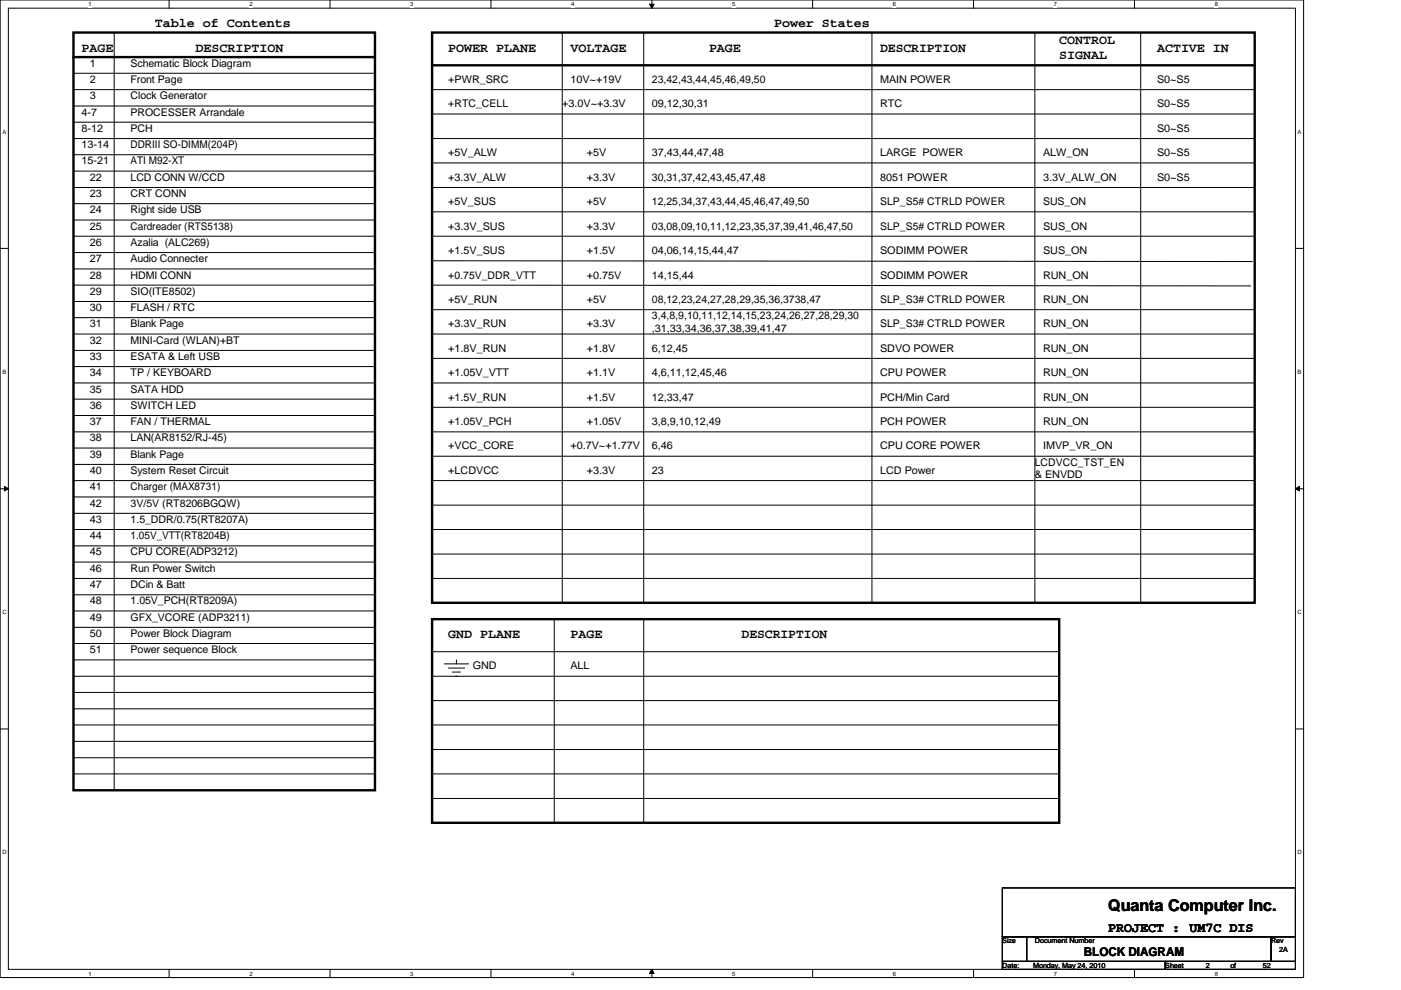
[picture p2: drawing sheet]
<svg xmlns="http://www.w3.org/2000/svg" width="297mm" height="210mm" viewBox="0 0 297 210" stroke-linecap="round" stroke-linejoin="round" font-family="sans-serif">
<defs><g id="words">
<text font-size="3.4" x="234.9" y="193.2">Quanta Computer Inc.</text>
<text font-size="2.9" x="234.9" y="197.6">PROJECT : UM7C DIS</text>
<g font-size="2.8">
<text x="32.8" y="5.8">Table of Contents</text>
<text x="164.1" y="5.8">Power States</text>
<text x="17.3" y="11">PAGE</text>
<text x="41.5" y="11">DESCRIPTION</text>
<text x="95" y="11">POWER PLANE</text>
<text x="120.9" y="11">VOLTAGE</text>
<text x="150.3" y="11">PAGE</text>
<text x="186.6" y="11">DESCRIPTION</text>
<text x="224.6" y="9.2">CONTROL</text>
<text x="245.3" y="11">ACTIVE IN</text>
<text x="224.6" y="12.4">SIGNAL</text>
<text x="95" y="135.3">GND PLANE</text>
<text x="120.9" y="135.3">PAGE</text>
<text x="157.2" y="135.3">DESCRIPTION</text>
</g>
<text font-size="2.6" x="229.8" y="202.8">BLOCK DIAGRAM</text>
<g font-size="2.2">
<text x="19" y="17.6">2</text>
<text x="19" y="14.1">1</text>
<text x="27.7" y="17.6">Front Page</text>
<text x="27.7" y="14.1">Schematic Block Diagram</text>
<text x="95" y="17.6">+PWR_SRC</text>
<text x="120.9" y="17.6">10V~+19V</text>
<text x="138.2" y="17.6">23,42,43,44,45,46,49,50</text>
<text x="186.6" y="17.6">MAIN POWER</text>
<text x="245.3" y="17.6">S0~S5</text>
<text x="19" y="21">3</text>
<text x="27.7" y="21">Clock Generator</text>
<text x="95" y="22.8">+RTC_CELL</text>
<text x="119.2" y="22.8">+3.0V~+3.3V</text>
<text x="138.2" y="22.8">09,12,30,31</text>
<text x="186.6" y="22.8">RTC</text>
<text x="245.3" y="22.8">S0~S5</text>
<text x="17.3" y="24.5">4-7</text>
<text x="17.3" y="27.9">8-12</text>
<text x="27.7" y="27.9">PCH</text>
<text x="27.7" y="24.5">PROCESSER Arrandale</text>
<text x="245.3" y="27.9">S0~S5</text>
<text x="17.3" y="31.4">13-14</text>
<text x="17.3" y="34.8">15-21</text>
<text x="27.7" y="31.4">DDRIII SO-DIMM(204P)</text>
<text x="27.7" y="34.8">ATI M92-XT</text>
<text x="95" y="33.1">+5V_ALW</text>
<text x="124.4" y="33.1">+5V</text>
<text x="138.2" y="33.1">37,43,44,47,48</text>
<text x="186.6" y="33.1">LARGE POWER</text>
<text x="221.1" y="33.1">ALW_ON</text>
<text x="245.3" y="33.1">S0~S5</text>
<text x="19" y="38.3">22</text>
<text x="19" y="41.8">23</text>
<text x="27.7" y="41.8">CRT CONN</text>
<text x="27.7" y="38.3">LCD CONN W/CCD</text>
<text x="95" y="38.3">+3.3V_ALW</text>
<text x="124.4" y="38.3">+3.3V</text>
<text x="138.2" y="38.3">30,31,37,42,43,45,47,48</text>
<text x="186.6" y="38.3">8051 POWER</text>
<text x="221.1" y="38.3">3.3V_ALW_ON</text>
<text x="245.3" y="38.3">S0~S5</text>
<text x="19" y="45.2">24</text>
<text x="27.7" y="45.2">Right side USB</text>
<text x="95" y="43.5">+5V_SUS</text>
<text x="124.4" y="43.5">+5V</text>
<text x="138.2" y="43.5">12,25,34,37,43,44,45,46,47,49,50</text>
<text x="186.6" y="43.5">SLP_S5# CTRLD POWER</text>
<text x="221.1" y="43.5">SUS_ON</text>
<text x="19" y="48.7">25</text>
<text x="19" y="52.1">26</text>
<text x="27.7" y="48.7">Cardreader (RTS5138)</text>
<text x="27.7" y="52.1">Azalia (ALC269)</text>
<text x="95" y="48.7">+3.3V_SUS</text>
<text x="95" y="53.8">+1.5V_SUS</text>
<text x="124.4" y="48.7">+3.3V</text>
<text x="124.4" y="53.8">+1.5V</text>
<text x="138.2" y="48.7">03,08,09,10,11,12,23,35,37,39,41,46,47,50</text>
<text x="138.2" y="53.8">04,06,14,15,44,47</text>
<text x="186.6" y="53.8">SODIMM POWER</text>
<text x="186.6" y="48.7">SLP_S5# CTRLD POWER</text>
<text x="221.1" y="48.7">SUS_ON</text>
<text x="221.1" y="53.8">SUS_ON</text>
<text x="19" y="55.6">27</text>
<text x="19" y="59.1">28</text>
<text x="27.7" y="55.6">Audio Connecter</text>
<text x="27.7" y="59.1">HDMI CONN</text>
<text x="95" y="59.1">+0.75V_DDR_VTT</text>
<text x="124.4" y="59.1">+0.75V</text>
<text x="138.2" y="59.1">14,15,44</text>
<text x="186.6" y="59.1">SODIMM POWER</text>
<text x="221.1" y="59.1">RUN_ON</text>
<text x="19" y="66">30</text>
<text x="19" y="62.5">29</text>
<text x="27.7" y="66">FLASH / RTC</text>
<text x="27.7" y="62.5">SIO(ITE8502)</text>
<text x="95" y="64.2">+5V_RUN</text>
<text x="124.4" y="64.2">+5V</text>
<text x="138.2" y="64.2">08,12,23,24,27,28,29,35,36,3738,47</text>
<text x="186.6" y="64.2">SLP_S3# CTRLD POWER</text>
<text x="221.1" y="64.2">RUN_ON</text>
<text x="19" y="69.4">31</text>
<text x="27.7" y="69.4">Blank Page</text>
<text x="95" y="69.4">+3.3V_RUN</text>
<text x="124.4" y="69.4">+3.3V</text>
<text x="138.2" y="67.7">3,4,8,9,10,11,12,14,15,23,24,26,27,28,29,30</text>
<text x="138.2" y="70.3">,31,33,34,36,37,38,39,41,47</text>
<text x="186.6" y="69.4">SLP_S3# CTRLD POWER</text>
<text x="221.1" y="69.4">RUN_ON</text>
<text x="19" y="72.9">32</text>
<text x="19" y="76.3">33</text>
<text x="27.7" y="72.9">MINI-Card (WLAN)+BT</text>
<text x="27.7" y="76.3">ESATA &amp; Left USB</text>
<text x="95" y="74.6">+1.8V_RUN</text>
<text x="124.4" y="74.6">+1.8V</text>
<text x="138.2" y="74.6">6,12,45</text>
<text x="186.6" y="74.6">SDVO POWER</text>
<text x="221.1" y="74.6">RUN_ON</text>
<text x="19" y="79.8">34</text>
<text x="19" y="83.2">35</text>
<text x="27.7" y="79.8">TP / KEYBOARD</text>
<text x="27.7" y="83.2">SATA HDD</text>
<text x="95" y="79.8">+1.05V_VTT</text>
<text x="124.4" y="79.8">+1.1V</text>
<text x="138.2" y="79.8">4,6,11,12,45,46</text>
<text x="186.6" y="79.8">CPU POWER</text>
<text x="221.1" y="79.8">RUN_ON</text>
<text x="19" y="86.7">36</text>
<text x="27.7" y="86.7">SWITCH LED</text>
<text x="95" y="85">+1.5V_RUN</text>
<text x="124.4" y="85">+1.5V</text>
<text x="138.2" y="85">12,33,47</text>
<text x="186.6" y="85">PCH/Min Card</text>
<text x="221.1" y="85">RUN_ON</text>
<text x="19" y="93.6">38</text>
<text x="19" y="90.1">37</text>
<text x="27.7" y="93.6">LAN(AR8152/RJ-45)</text>
<text x="27.7" y="90.1">FAN / THERMAL</text>
<text x="95" y="95.3">+VCC_CORE</text>
<text x="95" y="90.1">+1.05V_PCH</text>
<text x="120.9" y="95.3">+0.7V~+1.77V</text>
<text x="124.4" y="90.1">+1.05V</text>
<text x="138.2" y="95.3">6,46</text>
<text x="138.2" y="90.1">3,8,9,10,12,49</text>
<text x="186.6" y="95.3">CPU CORE POWER</text>
<text x="186.6" y="90.1">PCH POWER</text>
<text x="221.1" y="95.3">IMVP_VR_ON</text>
<text x="221.2" y="90.1">RUN_ON</text>
<text x="19" y="100.5">40</text>
<text x="19" y="97">39</text>
<text x="27.7" y="97">Blank Page</text>
<text x="27.7" y="100.5">System Reset Circuit</text>
<text x="95" y="100.5">+LCDVCC</text>
<text x="124.4" y="100.5">+3.3V</text>
<text x="138.2" y="100.5">23</text>
<text x="186.6" y="100.5">LCD Power</text>
<text x="219.4" y="98.8">LCDVCC_TST_EN</text>
<text x="219.4" y="101.4">&amp; ENVDD</text>
<text x="19" y="103.9">41</text>
<text x="19" y="107.4">42</text>
<text x="27.7" y="103.9">Charger (MAX8731)</text>
<text x="27.7" y="107.4">3V/5V (RT8206BGQW)</text>
<text x="19" y="110.9">43</text>
<text x="27.7" y="110.9">1.5_DDR/0.75(RT8207A)</text>
<text x="19" y="114.3">44</text>
<text x="19" y="117.8">45</text>
<text x="27.7" y="114.3">1.05V_VTT(RT8204B)</text>
<text x="27.7" y="117.8">CPU CORE(ADP3212)</text>
<text x="19" y="121.2">46</text>
<text x="19" y="124.7">47</text>
<text x="27.7" y="121.2">Run Power Switch</text>
<text x="27.7" y="124.7">DCin &amp; Batt</text>
<text x="19" y="131.6">49</text>
<text x="19" y="128.1">48</text>
<text x="27.7" y="128.1">1.05V_PCH(RT8209A)</text>
<text x="27.7" y="131.6">GFX_VCORE (ADP3211)</text>
<text x="19" y="135">50</text>
<text x="27.7" y="135">Power Block Diagram</text>
<text x="19" y="138.5">51</text>
<text x="27.7" y="138.5">Power sequence Block</text>
<text x="100.2" y="141.9">GND</text>
<text x="120.9" y="141.9">ALL</text>
</g>
<g font-size="1.5">
<text x="212.5" y="200">Size</text>
<text x="219.4" y="200">Document Number</text>
<text x="269.5" y="200">Rev</text>
<text x="271.2" y="201.8">2A</text>
<text x="212.5" y="205.2">Date:</text>
<text x="219.1" y="205.2">Monday, May 24, 2010</text>
<text x="247.1" y="205.2">Sheet</text>
<text x="255.7" y="205.2">2</text>
<text x="260.9" y="205.2">of</text>
<text x="267.8" y="205.2">52</text>
</g>
<g font-size="1.3">
<text x="18.8" y="1.4">1</text>
<text x="52.9" y="1.4">2</text>
<text x="87" y="1.4">3</text>
<text x="121.1" y="1.4">4</text>
<text x="155.2" y="1.4">5</text>
<text x="189.3" y="1.4">6</text>
<text x="223.4" y="1.4">7</text>
<text x="257.6" y="1.4">8</text>
<text x=".5" y="28.3">A</text>
<text x="275.1" y="28.3">A</text>
<text x=".5" y="79.2">B</text>
<text x="275.1" y="79.2">B</text>
<text x=".5" y="130.2">C</text>
<text x="275.1" y="130.2">C</text>
<text x=".5" y="181.1">D</text>
<text x="275.1" y="181.1">D</text>
<text x="18.8" y="206.9">1</text>
<text x="52.9" y="206.9">2</text>
<text x="87" y="206.9">3</text>
<text x="121.1" y="206.9">4</text>
<text x="155.2" y="206.9">5</text>
<text x="189.3" y="206.9">6</text>
<text x="223.4" y="206.9">7</text>
<text x="257.6" y="206.9">8</text>
</g>
</g></defs>
<path d="M0 0h276.4v207.3h-276.4zM1.8 1.7h272.9v203.8h-272.9z" fill="none" stroke="#000" stroke-width=".21"/>
<g fill="#fff">
<path d="M18.8 .2h.7v1.4h-.7z"/>
<path d="M18.8 205.7h.7v1.4h-.7z"/>
</g>
<path d="M35.9 0v1.7M35.9 205.5v1.8" fill="none" stroke="#000" stroke-width=".21"/>
<g fill="#fff">
<path d="M52.9 .2h.6v1.4h-.6z"/>
<path d="M52.9 205.7h.6v1.4h-.6z"/>
</g>
<path d="M70 0v1.7M70 205.5v1.8" fill="none" stroke="#000" stroke-width=".21"/>
<g fill="#fff">
<path d="M87 .2h.7v1.4h-.7z"/>
<path d="M87 205.7h.7v1.4h-.7z"/>
</g>
<path d="M104.1 0v1.7M104.1 205.5v1.8" fill="none" stroke="#000" stroke-width=".21"/>
<g fill="#fff">
<path d="M121.1 .2h.7v1.4h-.7z"/>
<path d="M121.1 205.7h.7v1.4h-.7z"/>
</g>
<path d="M137.7 .9h1l-.5 .8zM138.2 0v1.7M138.2 205.5l.5 .9h-1zM138.2 205.5v1.8" fill="none" stroke="#000" stroke-width=".21"/>
<path d="M137.7 .9h1l-.5 .8zM138.2 205.5l.5 .9h-1z" fill="#000"/>
<g fill="#fff">
<path d="M155.2 .2h.7v1.4h-.7z"/>
<path d="M155.2 205.7h.7v1.4h-.7z"/>
</g>
<path d="M172.3 0v1.7M172.3 205.5v1.8" fill="none" stroke="#000" stroke-width=".21"/>
<g fill="#fff">
<path d="M189.3 .2h.7v1.4h-.7z"/>
<path d="M189.3 205.7h.7v1.4h-.7z"/>
</g>
<path d="M206.4 0v1.7M206.4 205.5v1.8" fill="none" stroke="#000" stroke-width=".21"/>
<g fill="#fff">
<path d="M223.4 .2h.7v1.4h-.7z"/>
<path d="M223.4 205.7h.7v1.4h-.7z"/>
</g>
<path d="M240.5 0v1.7M240.5 205.5v1.8" fill="none" stroke="#000" stroke-width=".21"/>
<g fill="#fff">
<path d="M257.6 .2h.6v1.4h-.6z"/>
<path d="M257.6 205.7h.6v1.4h-.6z"/>
<path d="M.5 27.2h.8v1.4h-.8z"/>
<path d="M275.1 27.2h.8v1.4h-.8z"/>
<path d="M.5 78.1h.8v1.4h-.8z"/>
<path d="M275.1 78.1h.8v1.4h-.8z"/>
</g>
<path d="M0 52.7h1.8M274.7 52.7h1.7" fill="none" stroke="#000" stroke-width=".21"/>
<g fill="#fff">
<path d="M.5 129.1h.9v1.4h-.9z"/>
<path d="M275.1 129.1h.9v1.4h-.9z"/>
</g>
<path d="M0 103.6h1.8M.9 103.1l.9 .5-.9 .5zM274.7 103.6l.8-.5v1zM274.7 103.6h1.7" fill="none" stroke="#000" stroke-width=".21"/>
<path d="M.9 103.1l.9 .5-.9 .5zM274.7 103.6l.8-.5v1z" fill="#000"/>
<g fill="#fff">
<path d="M.5 180h.9v1.4h-.9z"/>
<path d="M275.1 180h.9v1.4h-.9z"/>
</g>
<g fill="none" stroke="#000" stroke-width=".21">
<path d="M15.6 19h63.9M15.6 15.5h63.9M24.2 6.9v160.7M91.6 19h174.4M119.2 6.9v120.9M136.5 6.9v120.9M184.9 6.9v120.9M219.4 6.9v120.9M241.8 6.9v120.9M15.6 39.8h63.9M15.6 36.3h63.9M15.6 32.8h63.9"/>
<path d="M15.6 29.4h63.9M15.6 25.9h63.9M15.6 22.5h63.9M91.6 24.2h174.4M91.6 29.4h174.4M91.6 34.5h174.4M91.6 39.8h174.4M15.6 53.6h63.9M15.6 50.1h63.9M15.6 43.2h63.9M15.6 46.7h63.9M15.6 57h63.9"/>
<path d="M91.6 50.1h174.4M91.6 55.3l173.9 .2M91.6 44.9h174.4M15.6 77.7h63.9M15.6 74.3h63.9M15.6 70.8h63.9M15.6 67.4h63.9M15.6 63.9h63.9M15.6 60.5h63.9M91.6 60.5l173.6 .1M91.6 65.7h174.4M91.6 70.8h174.4"/>
<path d="M91.6 76h174.4M15.6 95h63.9M15.6 91.6h63.9M15.6 81.2h63.9M15.6 84.6h63.9M15.6 88.1h63.9M15.6 98.5h63.9M91.6 81.2h174.4M91.6 86.4h174.4M91.6 91.6h174.4M91.6 96.7h174.4M15.6 119.2h63.9"/>
<path d="M15.6 115.7h63.9M15.6 112.3h63.9M15.6 108.8h63.9M15.6 105.4h63.9M15.6 101.9h63.9M91.6 101.9h174.4M91.6 107.1h174.4M91.6 112.3h174.4M91.6 117.5h174.4M15.6 136.4h63.9M15.6 133h63.9M15.6 122.6h63.9"/>
<path d="M15.6 126.1h63.9M15.6 129.5h63.9M15.6 139.9h63.9M91.6 122.6h174.4M91.6 138.2h133M96.8 139.9v.9M117.5 131.3v43.2M136.5 131.3v43.2M0 154.6h1.8M15.6 143.4h63.9M15.6 146.8h63.9M15.6 150.3h63.9"/>
<path d="M15.6 153.7h63.9M15.6 157.2h63.9M91.6 143.4h133M91.6 148.5h133M91.6 153.7h133M91.6 158.9h133M94.2 140.8h5.2M95 141.6h3.5M95.9 142.5h1.7M96.6 143.4h.3M274.7 154.6h1.7M15.6 160.7h63.9"/>
<path d="M15.6 164.1h63.9M91.6 164.1h133M91.6 169.3h133M212.5 188.3h62.2v10.3h-62.2zM212.5 198.6h5.2v5.2h-5.2zM217.7 198.6h51.8v5.2h-51.8zM269.5 198.6h5.2v5.2h-5.2zM212.5 203.8h34.6v1.7h-34.6zM247.1 203.8h27.6v1.7h-27.6z"/>
</g>
<path d="M15.6 12.1h63.9M15.6 6.9h63.9v160.7h-63.9zM91.6 13.8h174.4M91.6 6.9h174.4v120.9h-174.4zM91.6 131.3h133v43.2h-133z" fill="none" stroke="#000" stroke-width=".51"/>
<use href="#words"/>
</svg>
